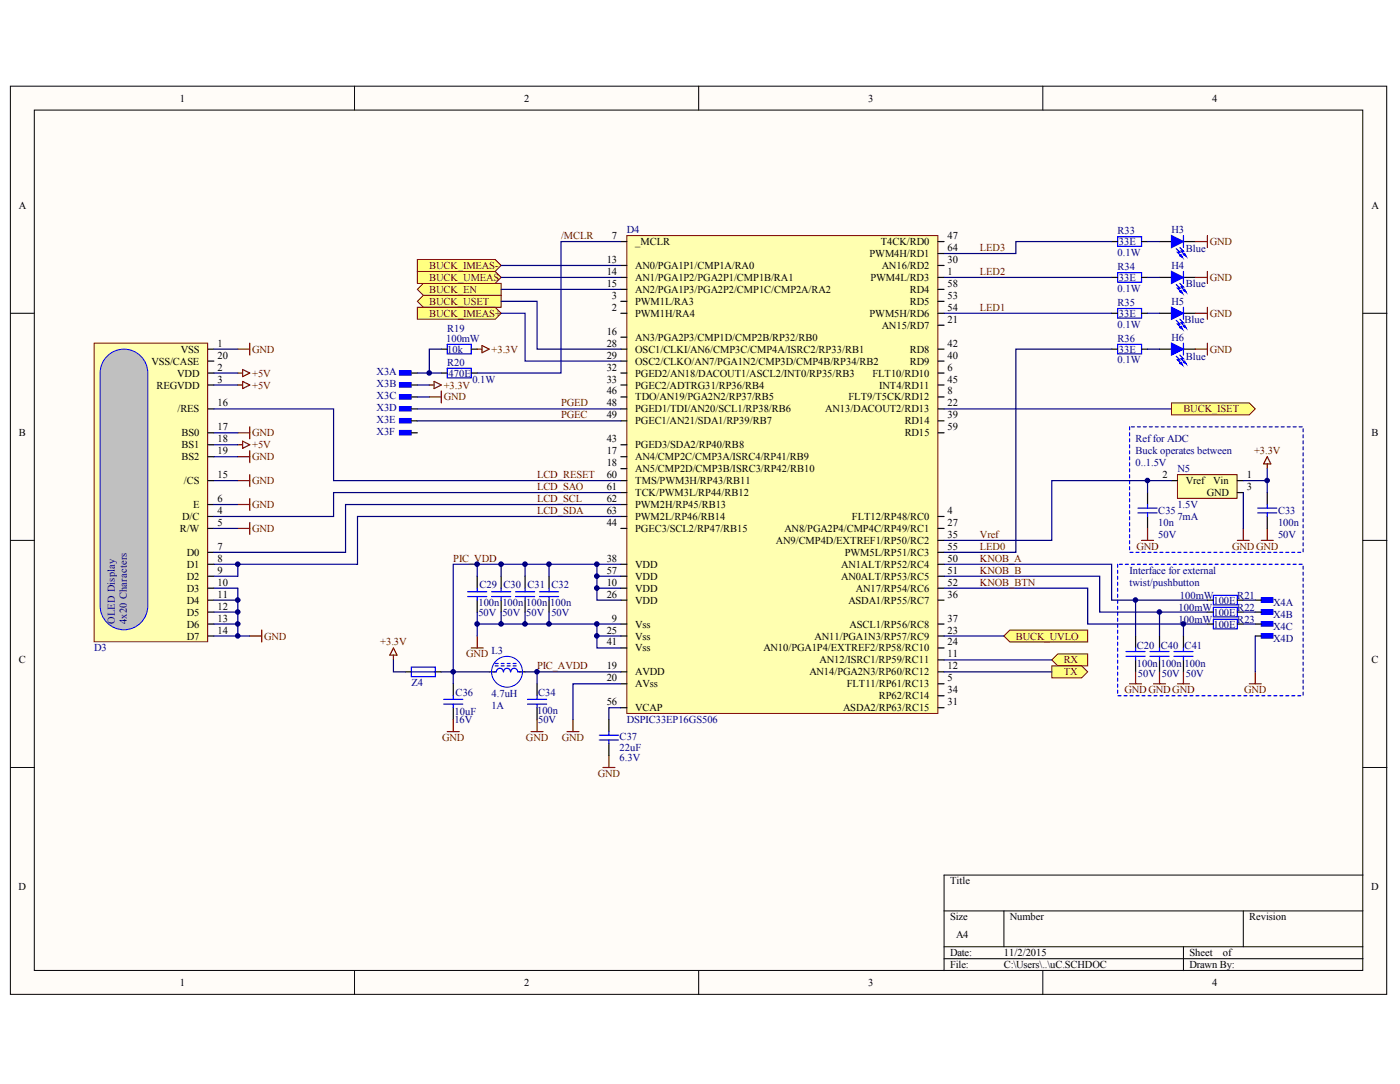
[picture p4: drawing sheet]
<svg xmlns="http://www.w3.org/2000/svg" width="279mm" height="216mm" viewBox="0 0 279 216" stroke-linecap="round" stroke-linejoin="round" font-family="sans-serif">
<defs><g id="words">
<g font-size="2.1">
<text x="35.9" y="20.2">1</text>
<text x="104.4" y="20.2">2</text>
<text x="173" y="20.2">3</text>
<text x="241.6" y="20.2">4</text>
<text x="3.7" y="41.6">A</text>
<text x="273.3" y="41.6">A</text>
<text x="122" y="47.6">7</text>
<text x="188.9" y="47.6">47</text>
<text x="120.9" y="52.4">13</text>
<text x="126.6" y="48.8">_MCLR</text>
<text x="126.6" y="53.6">AN0/PGA1P1/CMP1A/RA0</text>
<text x="173.3" y="51.2">PWM4H/RD1</text>
<text x="175.5" y="48.8">T4CK/RD0</text>
<text x="175.8" y="53.6">AN16/RD2</text>
<text x="188.9" y="52.4">30</text>
<text x="188.9" y="50">64</text>
<text x="120.9" y="54.8">14</text>
<text x="120.9" y="57.1">15</text>
<text x="122" y="59.5">3</text>
<text x="126.6" y="56">AN1/PGA1P2/PGA2P1/CMP1B/RA1</text>
<text x="126.6" y="58.3">AN2/PGA1P3/PGA2P2/CMP1C/CMP2A/RA2</text>
<text x="173.5" y="56">PWM4L/RD3</text>
<text x="181.4" y="58.3">RD4</text>
<text x="188.9" y="54.8">1</text>
<text x="188.9" y="59.5">53</text>
<text x="188.9" y="57.1">58</text>
<text x="122" y="61.9">2</text>
<text x="126.6" y="63.1">PWM1H/RA4</text>
<text x="126.6" y="60.7">PWM1L/RA3</text>
<text x="173.3" y="63.1">PWM5H/RD6</text>
<text x="175.8" y="65.5">AN15/RD7</text>
<text x="181.4" y="60.7">RD5</text>
<text x="188.9" y="64.3">21</text>
<text x="188.9" y="61.9">54</text>
<text x="36" y="70.2">VSS</text>
<text x="43.3" y="69">1</text>
<text x="43.3" y="71.4">20</text>
<text x="120.9" y="66.7">16</text>
<text x="120.9" y="69">28</text>
<text x="120.9" y="71.4">29</text>
<text x="126.6" y="67.9">AN3/PGA2P3/CMP1D/CMP2B/RP32/RB0</text>
<text x="126.6" y="70.2">OSC1/CLKI/AN6/CMP3C/CMP4A/ISRC2/RP33/RB1</text>
<text x="181.4" y="70.2">RD8</text>
<text x="188.9" y="71.4">40</text>
<text x="188.9" y="69">42</text>
<text x="30.2" y="72.6">VSS/CASE</text>
<text x="31.2" y="77.4">REGVDD</text>
<text x="35.3" y="75">VDD</text>
<text x="43.3" y="73.8">2</text>
<text x="43.3" y="76.2">3</text>
<text x="120.9" y="73.8">32</text>
<text x="120.9" y="76.2">33</text>
<text x="126.6" y="72.6">OSC2/CLKO/AN7/PGA1N2/CMP3D/CMP4B/RP34/RB2</text>
<text x="126.6" y="75">PGED2/AN18/DACOUT1/ASCL2/INT0/RP35/RB3</text>
<text x="126.6" y="77.4">PGEC2/ADTRG31/RP36/RB4</text>
<text x="173.9" y="75">FLT10/RD10</text>
<text x="175.3" y="77.4">INT4/RD11</text>
<text x="181.4" y="72.6">RD9</text>
<text x="188.9" y="73.8">6</text>
<text x="188.9" y="76.2">45</text>
<text x="35.4" y="82.1">/RES</text>
<text x="43.3" y="81">16</text>
<text x="120.9" y="78.6">46</text>
<text x="120.9" y="81">48</text>
<text x="120.9" y="83.3">49</text>
<text x="126.6" y="79.8">TDO/AN19/PGA2N2/RP37/RB5</text>
<text x="126.6" y="82.1">PGED1/TDI/AN20/SCL1/RP38/RB6</text>
<text x="164.5" y="82.1">AN13/DACOUT2/RD13</text>
<text x="169.1" y="79.8">FLT9/T5CK/RD12</text>
<text x="188.9" y="78.6">8</text>
<text x="188.9" y="81">22</text>
<text x="188.9" y="83.3">39</text>
<text x="3.8" y="86.9">B</text>
<text x="36.2" y="86.9">BS0</text>
<text x="36.2" y="89.3">BS1</text>
<text x="43.3" y="85.7">17</text>
<text x="43.3" y="88.1">18</text>
<text x="120.9" y="88.1">43</text>
<text x="126.6" y="89.3">PGED3/SDA2/RP40/RB8</text>
<text x="126.6" y="84.5">PGEC1/AN21/SDA1/RP39/RB7</text>
<text x="180.3" y="84.5">RD14</text>
<text x="180.3" y="86.9">RD15</text>
<text x="188.9" y="85.7">59</text>
<text x="273.4" y="86.9">B</text>
<text x="36.2" y="91.7">BS2</text>
<text x="43.3" y="95.2">15</text>
<text x="43.3" y="90.5">19</text>
<text x="120.9" y="90.5">17</text>
<text x="120.9" y="92.9">18</text>
<text x="120.9" y="95.2">60</text>
<text x="126.6" y="91.7">AN4/CMP2C/CMP3A/ISRC4/RP41/RB9</text>
<text x="126.6" y="94">AN5/CMP2D/CMP3B/ISRC3/RP42/RB10</text>
<text x="231.7" y="95.2">2</text>
<text x="248.5" y="95.2">1</text>
<text x="36.6" y="96.4">/CS</text>
<text x="38.5" y="101.2">E</text>
<text x="43.3" y="100">6</text>
<text x="120.9" y="97.6">61</text>
<text x="120.9" y="100">62</text>
<text x="126.6" y="96.4">TMS/PWM3H/RP43/RB11</text>
<text x="126.6" y="98.8">TCK/PWM3L/RP44/RB12</text>
<text x="126.6" y="101.2">PWM2H/RP45/RB13</text>
<text x="236.4" y="96.4">Vref</text>
<text x="240.5" y="98.8">GND</text>
<text x="241.8" y="96.4">Vin</text>
<text x="248.5" y="97.6">3</text>
<text x="35.8" y="105.9">R/W</text>
<text x="36.3" y="103.6">D/C</text>
<text x="43.3" y="102.4">4</text>
<text x="43.3" y="104.8">5</text>
<text x="120.9" y="104.8">44</text>
<text x="120.9" y="102.4">63</text>
<text x="126.6" y="105.9">PGEC3/SCL2/RP47/RB15</text>
<text x="126.6" y="103.6">PWM2L/RP46/RB14</text>
<text x="156.4" y="105.9">AN8/PGA2P4/CMP4C/RP49/RC1</text>
<text x="169.8" y="103.6">FLT12/RP48/RC0</text>
<text x="188.9" y="102.4">4</text>
<text x="188.9" y="104.8">27</text>
<text x="188.9" y="107.1">35</text>
<text x="37.2" y="110.7">D0</text>
<text x="37.2" y="113.1">D1</text>
<text x="43.3" y="109.5">7</text>
<text x="43.3" y="111.9">8</text>
<text x="120.9" y="111.9">38</text>
<text x="126.6" y="113.1">VDD</text>
<text x="154.7" y="108.3">AN9/CMP4D/EXTREF1/RP50/RC2</text>
<text x="167.7" y="113.1">AN1ALT/RP52/RC4</text>
<text x="168.4" y="110.7">PWM5L/RP51/RC3</text>
<text x="188.9" y="111.9">50</text>
<text x="188.9" y="109.5">55</text>
<text x="37.2" y="115.5">D2</text>
<text x="37.2" y="117.9">D3</text>
<text x="43.3" y="114.3">9</text>
<text x="43.3" y="116.7">10</text>
<text x="43.3" y="119">11</text>
<text x="120.9" y="116.7">10</text>
<text x="120.9" y="119">26</text>
<text x="120.9" y="114.3">57</text>
<text x="126.6" y="117.9">VDD</text>
<text x="126.6" y="115.5">VDD</text>
<text x="167.7" y="115.5">AN0ALT/RP53/RC5</text>
<text x="170.6" y="117.9">AN17/RP54/RC6</text>
<text x="188.9" y="119">36</text>
<text x="188.9" y="114.3">51</text>
<text x="188.9" y="116.7">52</text>
<text x="37.2" y="120.2">D4</text>
<text x="37.2" y="122.6">D5</text>
<text x="37.2" y="125">D6</text>
<text x="43.3" y="121.4">12</text>
<text x="43.3" y="123.8">13</text>
<text x="122" y="123.8">9</text>
<text x="126.6" y="125">Vss</text>
<text x="126.6" y="120.2">VDD</text>
<text x="169.1" y="120.2">ASDA1/RP55/RC7</text>
<text x="169.3" y="125">ASCL1/RP56/RC8</text>
<text x="188.9" y="123.8">37</text>
<text x="37.2" y="127.4">D7</text>
<text x="43.3" y="126.2">14</text>
<text x="120.9" y="126.2">25</text>
<text x="120.9" y="128.6">41</text>
<text x="126.6" y="127.4">Vss</text>
<text x="126.6" y="129.8">Vss</text>
<text x="152.2" y="129.8">AN10/PGA1P4/EXTREF2/RP58/RC10</text>
<text x="162.4" y="127.4">AN11/PGA1N3/RP57/RC9</text>
<text x="188.9" y="130.9">11</text>
<text x="188.9" y="126.2">23</text>
<text x="188.9" y="128.6">24</text>
<text x="3.8" y="132.1">C</text>
<text x="120.9" y="133.3">19</text>
<text x="120.9" y="135.7">20</text>
<text x="126.6" y="134.5">AVDD</text>
<text x="126.6" y="136.9">AVss</text>
<text x="161.3" y="134.5">AN14/PGA2N3/RP60/RC12</text>
<text x="163.4" y="132.1">AN12/ISRC1/RP59/RC11</text>
<text x="168.8" y="136.9">FLT11/RP61/RC13</text>
<text x="188.9" y="135.7">5</text>
<text x="188.9" y="133.3">12</text>
<text x="273.4" y="132.1">C</text>
<text x="120.9" y="140.5">56</text>
<text x="126.6" y="141.7">VCAP</text>
<text x="168.1" y="141.7">ASDA2/RP63/RC15</text>
<text x="175.2" y="139.3">RP62/RC14</text>
<text x="188.9" y="140.5">31</text>
<text x="188.9" y="138.1">34</text>
<text x="3.7" y="177.3">D</text>
<text x="189.4" y="176.2">Title</text>
<text x="273.3" y="177.3">D</text>
<text x="189.4" y="183.3">Size</text>
<text x="201.3" y="183.3">Number</text>
<text x="249" y="183.3">Revision</text>
<text x="189.4" y="190.4">Date:</text>
<text x="190.6" y="186.9">A4</text>
<text x="200.1" y="190.4">11/2/2015</text>
<text x="237.1" y="190.4">Sheet</text>
<text x="243.7" y="190.4">of</text>
<text x="35.9" y="196.4">1</text>
<text x="104.4" y="196.4">2</text>
<text x="173" y="196.4">3</text>
<text x="189.4" y="192.8">File:</text>
<text x="200.1" y="192.8">C:\Users\..\uC.SCHDOC</text>
<text x="237.1" y="192.8">Drawn By:</text>
<text x="241.6" y="196.4">4</text>
</g>
<g font-size="2.1" fill="#800000">
<text x="111.8" y="47.6">/MCLR</text>
<text x="85.6" y="53.6">BUCK_IMEAS-</text>
<text x="195.3" y="50">LED3</text>
<text x="241.1" y="48.8">GND</text>
<text x="85.6" y="58.3">BUCK_EN</text>
<text x="85.6" y="56">BUCK_UMEAS</text>
<text x="195.3" y="54.8">LED2</text>
<text x="241.1" y="56">GND</text>
<text x="85.6" y="60.7">BUCK_USET</text>
<text x="85.6" y="63.1">BUCK_IMEAS+</text>
<text x="195.3" y="61.9">LED1</text>
<text x="241.1" y="63.1">GND</text>
<text x="50.3" y="70.2">GND</text>
<text x="98" y="70.2">+3.3V</text>
<text x="241.1" y="70.2">GND</text>
<text x="50.3" y="75">+5V</text>
<text x="50.3" y="77.4">+5V</text>
<text x="88.4" y="77.4">+3.3V</text>
<text x="88.4" y="79.8">GND</text>
<text x="111.8" y="81">PGED</text>
<text x="111.8" y="83.3">PGEC</text>
<text x="235.9" y="82.1">BUCK_ISET</text>
<text x="50.3" y="89.3">+5V</text>
<text x="50.3" y="86.9">GND</text>
<text x="50.3" y="91.7">GND</text>
<text x="107" y="95.2">LCD_RESET</text>
<text x="250" y="90.5">+3.3V</text>
<text x="50.3" y="101.2">GND</text>
<text x="50.3" y="96.4">GND</text>
<text x="107" y="97.6">LCD_SAO</text>
<text x="107" y="100">LCD_SCL</text>
<text x="50.3" y="105.9">GND</text>
<text x="107" y="102.4">LCD_SDA</text>
<text x="195.3" y="107.1">Vref</text>
<text x="90.3" y="111.9">PIC_VDD</text>
<text x="195.3" y="109.5">LED0</text>
<text x="195.3" y="111.9">KNOB_A</text>
<text x="226.5" y="109.5">GND</text>
<text x="245.6" y="109.5">GNDGND</text>
<text x="195.3" y="114.3">KNOB_B</text>
<text x="195.3" y="116.7">KNOB_BTN</text>
<text x="52.6" y="127.4">GND</text>
<text x="75.8" y="128.6">+3.3V</text>
<text x="92.9" y="130.9">GND</text>
<text x="202.5" y="127.4">BUCK_UVLO</text>
<text x="107" y="133.3">PIC_AVDD</text>
<text x="212" y="132.1">RX</text>
<text x="212" y="134.5">TX</text>
<text x="224.1" y="138.1">GNDGNDGND</text>
<text x="248" y="138.1">GND</text>
<text x="88.1" y="147.6">GND</text>
<text x="104.8" y="147.6">GND</text>
<text x="112" y="147.6">GND</text>
<text x="119.1" y="154.7">GND</text>
</g>
<g font-size="2.1" fill="#000080">
<text x="124.9" y="46.4">D4</text>
<text x="222.8" y="46.7">R33</text>
<text x="233.5" y="46.4">H3</text>
<text x="222.8" y="51">0.1W</text>
<text x="222.8" y="53.8">R34</text>
<text x="223" y="48.8">33E</text>
<text x="233.5" y="53.6">H4</text>
<text x="236.4" y="50.2">Blue</text>
<text x="222.8" y="58.1">0.1W</text>
<text x="223" y="56">33E</text>
<text x="236.4" y="57.1">Blue</text>
<text x="222.8" y="65.2">0.1W</text>
<text x="222.8" y="61">R35</text>
<text x="223" y="63.1">33E</text>
<text x="233.5" y="60.7">H5</text>
<text x="236.1" y="64.3">Blue</text>
<text x="88.9" y="68.1">100mW</text>
<text x="89.2" y="70.2">10k</text>
<text x="89.2" y="66.2">R19</text>
<text x="222.8" y="68.1">R36</text>
<text x="223" y="70.2">33E</text>
<text x="233.5" y="67.9">H6</text>
<text x="236.4" y="71.7">Blue</text>
<text x="75.1" y="74.8">X3A</text>
<text x="75.1" y="77.1">X3B</text>
<text x="89.2" y="72.9">R20</text>
<text x="89.4" y="75">470E</text>
<text x="94.2" y="76.2">0.1W</text>
<text x="222.8" y="72.4">0.1W</text>
<text x="75.1" y="79.5">X3C</text>
<text x="75.1" y="81.9">X3D</text>
<text x="75.1" y="84.3">X3E</text>
<text x="75.1" y="86.7">X3F</text>
<text x="226.3" y="88.1">Reffor ADC</text>
<text x="226.3" y="90.5">Buck operates between</text>
<text x="226.3" y="92.9">0..1.5V</text>
<text x="234.7" y="94">N5</text>
<text x="234.7" y="101.2">1.5V</text>
<text x="230.9" y="104.8">10n</text>
<text x="230.9" y="107.1">50V</text>
<text x="230.9" y="102.4">C35</text>
<text x="234.7" y="103.6">7mA</text>
<text x="254.7" y="104.8">100n</text>
<text x="254.7" y="107.1">50V</text>
<text x="254.7" y="102.4">C33</text>
<text x="95.6" y="117.1">C29</text>
<text x="100.4" y="117.1">C30</text>
<text x="105.1" y="117.1">C31</text>
<text x="109.9" y="117.1">C32</text>
<text x="225.1" y="114.3">Interface for external</text>
<text x="225.1" y="116.7">twist/pushbutton</text>
<text x="235.2" y="119.3">100mW</text>
<text x="246.6" y="119.3">R21</text>
<text x="22.9" y="124.3" transform="rotate(-90 22.9 124.3)">OLED Display</text>
<text x="25.3" y="124.3" transform="rotate(-90 25.3 124.3)">4x20 Characters</text>
<text x="95.4" y="120.7">100n</text>
<text x="95.4" y="122.6">50V</text>
<text x="100.1" y="120.7">100n</text>
<text x="100.1" y="122.6">50V</text>
<text x="104.9" y="120.7">100n</text>
<text x="104.9" y="122.6">50V</text>
<text x="109.7" y="120.7">100n</text>
<text x="109.9" y="122.6">50V</text>
<text x="234.9" y="121.7">100mW</text>
<text x="234.9" y="124">100mW</text>
<text x="241.8" y="120.2">100E</text>
<text x="241.8" y="122.6">100E</text>
<text x="241.8" y="125">100E</text>
<text x="246.6" y="121.7">R22</text>
<text x="246.6" y="124">R23</text>
<text x="253.8" y="120.7">X4A</text>
<text x="253.8" y="123.1">X4B</text>
<text x="253.8" y="125.5">X4C</text>
<text x="18.8" y="129.8">D3</text>
<text x="98" y="130.2">L3</text>
<text x="226.6" y="129.3">C20 C40 C41</text>
<text x="253.8" y="127.8">X4D</text>
<text x="82" y="136.7">Z4</text>
<text x="226.6" y="132.8">100n</text>
<text x="226.8" y="134.8">50V</text>
<text x="231.4" y="132.8">100n</text>
<text x="231.6" y="134.8">50V</text>
<text x="236.1" y="132.8">100n</text>
<text x="236.4" y="134.8">50V</text>
<text x="90.6" y="142.4">10uF</text>
<text x="90.8" y="138.6">C36</text>
<text x="98" y="138.8">4.7uH</text>
<text x="98" y="141.2">1A</text>
<text x="107" y="142.1">100n</text>
<text x="107.3" y="138.6">C34</text>
<text x="90.6" y="144">16V</text>
<text x="107.3" y="144">50V</text>
<text x="123.5" y="149.5">22uF</text>
<text x="123.5" y="147.4">C37</text>
<text x="124.9" y="144">DSPIC33EP16GS506</text>
<text x="123.5" y="151.7">6.3V</text>
</g>
</g></defs>
<g fill="#fffcf8" stroke="#000" stroke-width=".2">
<path d="M2.1 17.2h274.3v180.8h-274.3z"/>
<path d="M6.8 21.9h264.8v171.4h-264.8z"/>
</g>
<g fill="none" stroke="#000" stroke-width=".2">
<path d="M70.7 17.2v4.7M139.3 17.2v4.7M207.9 17.2v4.7M2.1 62.4h4.7M271.7 62.4h4.7M2.1 107.6h4.7M271.7 107.6h4.7M2.1 152.9h4.7M271.7 152.9h4.7M271.7 174.3h-83.5v19M70.7 193.3v4.8M139.3 193.3v4.8"/>
<path d="M188.2 181.4h83.5M188.2 188.6h83.5M188.2 190.9h83.5M200.1 181.4v7.2M207.9 193.3v4.8M235.9 188.6v4.7M247.8 181.4v7.2"/>
</g>
<path d="M124.9 46.9h62v95.2h-62z" fill="#ffffb0" stroke="#800000" stroke-width=".2"/>
<g fill="none" stroke="#000" stroke-width=".24">
<path d="M123.7 55.3h1.2M123.7 48.1h1.2M123.7 52.9h1.2M123.7 57.6h1.2M187 55.3h1.2M187 48.1h1.2M187 52.9h1.2M187 57.6h1.2M187 50.5h1.2M82 74.3h1.2M82 79.1h1.2M82 76.7h1.2"/>
<path d="M88 74.3h1.2M88 69.5h1.2M93.9 74.3h1.2M93.9 69.5h1.2M123.7 62.4h1.2M123.7 60h1.2M123.7 74.3h1.2M123.7 79.1h1.2M123.7 67.2h1.2M123.7 69.5h1.2M123.7 71.9h1.2M123.7 76.7h1.2"/>
<path d="M187 62.4h1.2M187 60h1.2M187 74.3h1.2M187 79.1h1.2M187 64.8h1.2M187 69.5h1.2M187 71.9h1.2M187 76.7h1.2M82 81.4h1.2M82 83.8h1.2M82 86.2h1.2M123.7 91h1.2"/>
<path d="M123.7 93.3h1.2M123.7 81.4h1.2M123.7 83.8h1.2M123.7 88.6h1.2M123.7 95.7h1.2M123.7 98.1h1.2M187 81.4h1.2M187 83.8h1.2M187 86.2h1.2M95.1 114.8v2.4M95.1 119.5v2.4M99.9 114.8v2.4"/>
<path d="M99.9 119.5v2.4M104.7 114.8v2.4M104.7 119.5v2.4M109.4 114.8v2.4M109.4 119.5v2.4M123.7 102.9h1.2M123.7 117.2h1.2M123.7 119.5h1.2M123.7 105.2h1.2M123.7 112.4h1.2M123.7 114.8h1.2M123.7 100.5h1.2"/>
<path d="M187 102.9h1.2M187 117.2h1.2M187 119.5h1.2M187 105.2h1.2M187 107.6h1.2M187 112.4h1.2M187 114.8h1.2M187 110h1.2M80.8 133.8h1.2M86.8 133.8h1.2M90.3 136.2v2.4M97.5 133.8h1.2"/>
<path d="M103.5 133.8h1.2M107 136.2v2.4M123.7 136.2h1.2M123.7 124.3h1.2M123.7 133.8h1.2M123.7 126.7h1.2M123.7 129.1h1.2M187 136.2h1.2M187 124.3h1.2M187 131.4h1.2M187 133.8h1.2M187 126.7h1.2"/>
<path d="M187 129.1h1.2M187 138.6h1.2M90.3 141v2.3M107 141v2.3M123.7 141h1.2M187 141h1.2"/>
</g>
<g fill="#00f" stroke="#00f" stroke-width=".2">
<path d="M79.6 73.8h2.3v.9h-2.3z"/>
<path d="M79.6 76.2h2.3v.9h-2.3z"/>
<path d="M79.6 78.6h2.3v.9h-2.3z"/>
<path d="M79.6 81h2.3v.9h-2.3z"/>
<path d="M79.6 83.3h2.3v1h-2.3z"/>
<path d="M79.6 85.7h2.3v.9h-2.3z"/>
</g>
<g fill="none" stroke="#800000" stroke-width=".24">
<path d="M85.6 76.7h.9M85.6 79.1h2.4M86.5 76l1.5 .7-1.5 .7zM88 77.9v2.4M95.1 69.5h1M96.1 68.8l1.4 .7-1.4 .8zM78.4 129.1l.7 1.4h-1.4zM78.4 130.5v.9M93.9 129.1h2.4M95.1 126.7v2.4M89.2 145.7h2.3M90.3 143.3v2.4"/>
<path d="M105.9 145.7h2.3M107 143.3v2.4M113 145.7h2.4M114.2 143.3v2.4M120.2 152.9h2.4M121.4 150.5v2.4"/>
</g>
<g fill="none" stroke="#00f" stroke-width=".24">
<path d="M89.2 73.3h4.7v2h-4.7zM89.2 68.6h4.7v1.9h-4.7zM93.2 117.9h3.8M93.2 118.8h3.8M95.1 117.2v.7M95.1 118.8v.7M98 117.9h3.8M98 118.8h3.8M99.9 117.2v.7M99.9 118.8v.7M102.8 117.9h3.8M102.8 118.8h3.8"/>
<path d="M104.7 117.2v.7M104.7 118.8v.7M107.5 117.9h3.8M107.5 118.8h3.8M109.4 117.2v.7M109.4 118.8v.7M82 132.9h4.8v1.9h-4.8zM82 133.8h4.8M88.4 139.3h3.9M90.3 138.6v.7M100.3 133.8a.69 .69 0 0 0-.7-.7 .69 .69 0 0 0-.7 .7h-.4M101.8 133.8a.69 .69 0 0 0-.7-.7 .69 .69 0 0 0-.7 .7"/>
<path d="M103.2 133.8a.69 .69 0 0 0-.7-.7 .69 .69 0 0 0-.7 .7M103.2 133.8h.5M105.1 139.3h3.9M107 138.6v.7M88.4 140.2h3.9M90.3 140.2v.8M105.1 140.2h3.9M107 140.2v.8"/>
</g>
<g fill="none" stroke="#000080" stroke-width=".24">
<path d="M83.2 76.7h2.4M83.2 79.1h2.4M88 69.5h-2.4v4.8M95.1 112.4h-4.8v23.8M95.1 112.4h23.9M95.1 112.4v2.4M99.9 112.4v2.4M104.7 112.4v2.4M109.4 112.4v2.4M119 117.2h4.7M119 114.8h4.7M123.7 112.4h-4.7v7.1h4.7"/>
<path d="M88 133.8h9.5M95.1 124.3h23.9M95.1 121.9v4.8M99.9 121.9v2.4M104.7 133.8h19M104.7 121.9v2.4M107 133.8v2.4M109.4 121.9v2.4M119 126.7h4.7M123.7 124.3h-4.7v4.8h4.7M123.7 136.2h-9.5v7.1M123.7 141h-2.3v2.3"/>
</g>
<path d="M98.7 132.6h4.8M98.7 132.1h4.8" fill="none" stroke="#00f" stroke-width=".24" stroke-dasharray=".6 .6"/>
<circle cx="101.1" cy="133.8" r="3.1" fill="none" stroke="#00f" stroke-width=".2"/>
<path d="M234.7 94.5h11.9v4.7h-11.9z" fill="#ffffb0" stroke="#800000" stroke-width=".2"/>
<path d="M228.7 98.1v2.4M233.5 95.7h1.2M246.6 95.7h1.2M246.6 98.1h1.2M252.6 98.1v2.4M228.7 102.9v2.3M252.6 102.9v2.3" fill="none" stroke="#000" stroke-width=".24"/>
<path d="M252.6 91l.7 1.4h-1.4zM252.6 92.4v.9M227.5 107.6h2.4M228.7 105.2v2.4M246.6 107.6h2.4M247.8 105.2v2.4M251.4 107.6h2.4M252.6 105.2v2.4" fill="none" stroke="#800000" stroke-width=".24"/>
<path d="M226.8 101.2h3.8M226.8 102.2h3.8M228.7 100.5v.7M228.7 102.2v.7M250.7 101.2h3.8M250.7 102.2h3.8M252.6 100.5v.7M252.6 102.2v.7" fill="none" stroke="#00f" stroke-width=".24"/>
<path d="M83.2 74.3h4.8M83.2 81.4h40.5M83.2 83.8h40.5M188.2 81.4h45.3M233.5 95.7h-4.8v2.4M247.8 95.7h4.8M247.8 98.1v7.1M252.6 93.3v4.8M78.4 131.4v2.4h2.4" fill="none" stroke="#000080" stroke-width=".24"/>
<g fill="#ffff80" stroke="#800000" stroke-width=".2">
<path d="M83.2 60l1.2-1.2h15.5v2.4h-15.5z" fill-rule="evenodd"/>
<path d="M233.5 80.3h15.5l1.2 1.1-1.2 1.2h-15.5z" fill-rule="evenodd"/>
<path d="M83.2 57.6l1.2-1.2h15.5v2.4h-15.5z" fill-rule="evenodd"/>
<path d="M83.2 54.1h15.5l1.2 1.2-1.2 1.1h-15.5z" fill-rule="evenodd"/>
<path d="M83.2 61.2h15.5l1.2 1.2-1.2 1.2h-15.5z" fill-rule="evenodd"/>
<path d="M83.2 51.7h15.5l1.2 1.2-1.2 1.2h-15.5z" fill-rule="evenodd"/>
<path d="M209.6 131.4l1.2-1.2h6v2.4h-6z" fill-rule="evenodd"/>
<path d="M209.6 132.6h6l1.2 1.2-1.2 1.2h-6z" fill-rule="evenodd"/>
</g>
<path d="M225.1 85v25h34.6v-25h-34.6" fill="none" stroke="#00f" stroke-width=".24" stroke-dasharray=".6 .6"/>
<path d="M200.1 126.7l1.2-1.2h15.5v2.4h-15.5z" fill-rule="evenodd" fill="#ffff80" stroke="#800000" stroke-width=".2"/>
<path d="M99.9 52.9h23.8M99.9 55.3h23.8M99.9 57.6h23.8M123.7 48.1h-11.9v26.2h-16.7M99.9 62.4h4.8v9.5h19M99.9 60h7.1v9.5h16.7M188.2 126.7h11.9" fill="none" stroke="#000080" stroke-width=".24"/>
<path d="M226.3 126.7v2.4M226.3 131.4v2.4M231.1 126.7v2.4M231.1 131.4v2.4M235.9 126.7v2.4M235.9 131.4v2.4M121.4 143.3v2.4M121.4 148.1v2.4" fill="none" stroke="#000" stroke-width=".24"/>
<g fill="none" stroke="#00f" stroke-width=".24">
<path d="M224.4 129.8h3.9M224.4 130.7h3.9M226.3 129.1v.7M226.3 130.7v.7M229.2 129.8h3.8M229.2 130.7h3.8M231.1 129.1v.7M231.1 130.7v.7M234 129.8h3.8M234 130.7h3.8M235.9 129.1v.7M235.9 130.7v.7"/>
<path d="M119.5 146.4h3.8M119.5 147.4h3.8M121.4 145.7v.7M121.4 147.4v.7"/>
</g>
<path d="M225.1 136.2h2.4M226.3 133.8v2.4M229.9 136.2h2.4M231.1 133.8v2.4M234.7 136.2h2.4M235.9 133.8v2.4" fill="none" stroke="#800000" stroke-width=".24"/>
<path d="M18.8 68.3h22.6v59.5h-22.6z" fill="#ffffb0" stroke="#800000" stroke-width=".2"/>
<path d="M21.7 70.7a4.7 4.7 0 0 1 5-.7 4.7 4.7 0 0 1 2.8 4.3v46.4a4.7 4.7 0 0 1-4.8 4.7 4.7 4.7 0 0 1-4.7-4.7v-46.4a4.8 4.8 0 0 1 1.7-3.6z" fill="#c0c0c0" stroke="#00f" stroke-width=".2"/>
<g fill="none" stroke="#000" stroke-width=".24">
<path d="M221.6 48.1h1.2M221.6 55.3h1.2M227.5 48.1h1.2M227.5 55.3h1.2M231.1 48.1h2.4M231.1 55.3h2.4M235.9 48.1h2.4M235.9 55.3h2.4M41.4 69.5h1.2M41.4 74.3h1.2M41.4 76.7h1.2M41.4 71.9h1.2"/>
<path d="M221.6 69.5h1.2M221.6 62.4h1.2M227.5 69.5h1.2M227.5 62.4h1.2M231.1 69.5h2.4M231.1 62.4h2.4M235.9 69.5h2.4M235.9 62.4h2.4M41.4 95.7h1.2M41.4 81.4h1.2M41.4 86.2h1.2M41.4 88.6h1.2"/>
<path d="M41.4 91h1.2M41.4 102.9h1.2M41.4 105.2h1.2M41.4 100.5h1.2M41.4 110h1.2M41.4 112.4h1.2M41.4 114.8h1.2M41.4 117.2h1.2M41.4 119.5h1.2M240.7 119.5h1.1M246.6 119.5h1.2M250.2 119.5h1.2"/>
<path d="M41.4 121.9h1.2M41.4 124.3h1.2M41.4 126.7h1.2M240.7 121.9h1.1M240.7 124.3h1.1M246.6 121.9h1.2M246.6 124.3h1.2M250.2 121.9h1.2M250.2 124.3h1.2M250.2 126.7h1.2"/>
</g>
<g fill="none" stroke="#800000" stroke-width=".24">
<path d="M238.3 55.3h2.4M238.3 48.1h2.4M240.7 46.9v2.4M240.7 54.1v2.3M47.4 69.5h2.4M47.4 74.3h1M47.4 76.7h1M48.4 73.6l1.4 .7-1.4 .7zM48.4 76l1.4 .7-1.4 .7zM49.8 68.3v2.4M238.3 69.5h2.4M238.3 62.4h2.4"/>
<path d="M240.7 61.2v2.4M240.7 68.3v2.4M47.4 88.6h1M47.4 86.2h2.4M47.4 91h2.4M47.4 95.7h2.4M48.4 87.9l1.4 .7-1.4 .7zM49.8 85v2.4M49.8 89.8v2.4M49.8 94.5v2.4M49.8 99.3v2.4M47.4 100.5h2.4"/>
<path d="M47.4 105.2h2.4M49.8 104.1v2.3M49.8 126.7h2.4M52.2 125.5v2.4M249 136.2h2.4M250.2 133.8v2.4"/>
</g>
<g fill="none" stroke="#000080" stroke-width=".24">
<path d="M188.2 55.3h33.4M221.6 48.1h-19.1v2.4h-14.3M228.7 48.1h2.4M228.7 55.3h2.4M42.6 74.3h4.8M42.6 76.7h4.8M42.6 69.5h4.8M188.2 62.4h33.4M221.6 69.5h-19.1v40.5h-14.3M228.7 69.5h2.4M228.7 62.4h2.4M42.6 81.4h23.9v14.3h57.2"/>
<path d="M42.6 91h4.8M42.6 88.6h4.8M42.6 86.2h4.8M42.6 95.7h4.8M123.7 98.1h-57.2v4.8h-23.9M228.7 95.7h-19.1v11.9h-21.4M42.6 112.4h4.8M42.6 119.5h4.8M42.6 117.2h4.8v9.5M42.6 105.2h4.8M42.6 100.5h4.8M123.7 100.5h-54.8v9.5h-26.3"/>
<path d="M123.7 102.9h-52.4v9.5h-23.9v2.4h-4.8M188.2 112.4h33.4v7.1h4.7M188.2 114.8h31v7.1h11.9M188.2 117.2h28.6v7.1h23.9M226.3 119.5h14.4M226.3 119.5v7.2M247.8 119.5h2.4M42.6 126.7h7.2M42.6 124.3h4.8M42.6 121.9h4.8M188.2 131.4h21.4M188.2 133.8h21.4"/>
<path d="M231.1 121.9h9.6M231.1 121.9v4.8M235.9 124.3v2.4M247.8 124.3h2.4M247.8 121.9h2.4M250.2 126.7v7.1"/>
</g>
<g fill="none" stroke="#00f" stroke-width=".24">
<path d="M222.8 47.2h4.7v1.9h-4.7zM222.8 54.3h4.7v1.9h-4.7zM234.5 49.5l.7 .8h-.5l.9 .9-.2-.5-.2 .3 .4 .2M234.5 56.7l.7 .7h-.5l.9 .9-.2-.4-.2 .2 .4 .2M235.2 49.3l.7 .7h-.5l1 1-.3-.5-.2 .2 .5 .3M235.2 56.4l.7 .8h-.5l1 .9-.3-.5-.2 .3 .5 .2M235.9 46.9v2.4M235.9 54.1v2.3M222.8 68.6h4.7v1.9h-4.7zM222.8 61.4h4.7v1.9h-4.7zM234.5 71l.7 .7h-.5l.9 .9-.2-.4-.2 .2 .4 .2M234.5 63.8l.7 .7h-.5l.9 1-.2-.5-.2 .3 .4 .2"/>
<path d="M235.2 70.7l.7 .7h-.5l1 1-.3-.5-.2 .3 .5 .2M235.2 63.6l.7 .7h-.5l1 1-.3-.5-.2 .2 .5 .3M235.9 61.2v2.4M235.9 68.3v2.4M241.8 118.6h4.8v1.9h-4.8zM241.8 121h4.8v1.9h-4.8zM241.8 123.3h4.8v1.9h-4.8z"/>
</g>
<g fill="#00f" stroke="#00f" stroke-width=".2">
<path d="M251.4 119.1h2.3v.9h-2.3z"/>
<path d="M251.4 121.4h2.3v.9h-2.3z"/>
<path d="M251.4 123.8h2.3v.9h-2.3z"/>
<path d="M251.4 126.2h2.3v.9h-2.3z"/>
</g>
<path d="M222.8 112.4v26.2h36.9v-26.2h-36.9" fill="none" stroke="#00f" stroke-width=".24" stroke-dasharray=".6 .6"/>
<g fill="#00f" stroke="#00f" stroke-width=".24">
<path d="M233.5 68.3l2.4 1.2-2.4 1.2z"/>
<path d="M233.5 46.9l2.4 1.2-2.4 1.2z"/>
<path d="M233.5 54.1l2.4 1.2-2.4 1.1z"/>
<path d="M233.5 61.2l2.4 1.2-2.4 1.2z"/>
</g>
<g fill="#000080" stroke="#000080" stroke-width=".2">
<circle cx="47.4" cy="126.6" r=".45"/>
<circle cx="47.4" cy="124.3" r=".45"/>
<circle cx="47.4" cy="121.9" r=".45"/>
<circle cx="47.4" cy="119.5" r=".45"/>
<circle cx="47.4" cy="112.4" r=".45"/>
<circle cx="85.6" cy="74.3" r=".45"/>
<circle cx="90.3" cy="133.8" r=".45"/>
<circle cx="95.1" cy="124.3" r=".45"/>
<circle cx="95.1" cy="112.4" r=".45"/>
<circle cx="99.9" cy="124.3" r=".45"/>
<circle cx="99.9" cy="112.4" r=".45"/>
<circle cx="104.6" cy="124.3" r=".45"/>
<circle cx="104.6" cy="112.4" r=".45"/>
<circle cx="107" cy="133.8" r=".45"/>
<circle cx="109.4" cy="124.3" r=".45"/>
<circle cx="109.4" cy="112.4" r=".45"/>
<circle cx="119" cy="126.6" r=".45"/>
<circle cx="119" cy="124.3" r=".45"/>
<circle cx="119" cy="117.1" r=".45"/>
<circle cx="119" cy="114.7" r=".45"/>
<circle cx="119" cy="112.4" r=".45"/>
<circle cx="226.3" cy="119.5" r=".45"/>
<circle cx="228.7" cy="95.7" r=".45"/>
<circle cx="231.1" cy="121.9" r=".45"/>
<circle cx="235.9" cy="124.3" r=".45"/>
<circle cx="252.6" cy="95.7" r=".45"/>
</g>
<use href="#words"/>
</svg>
